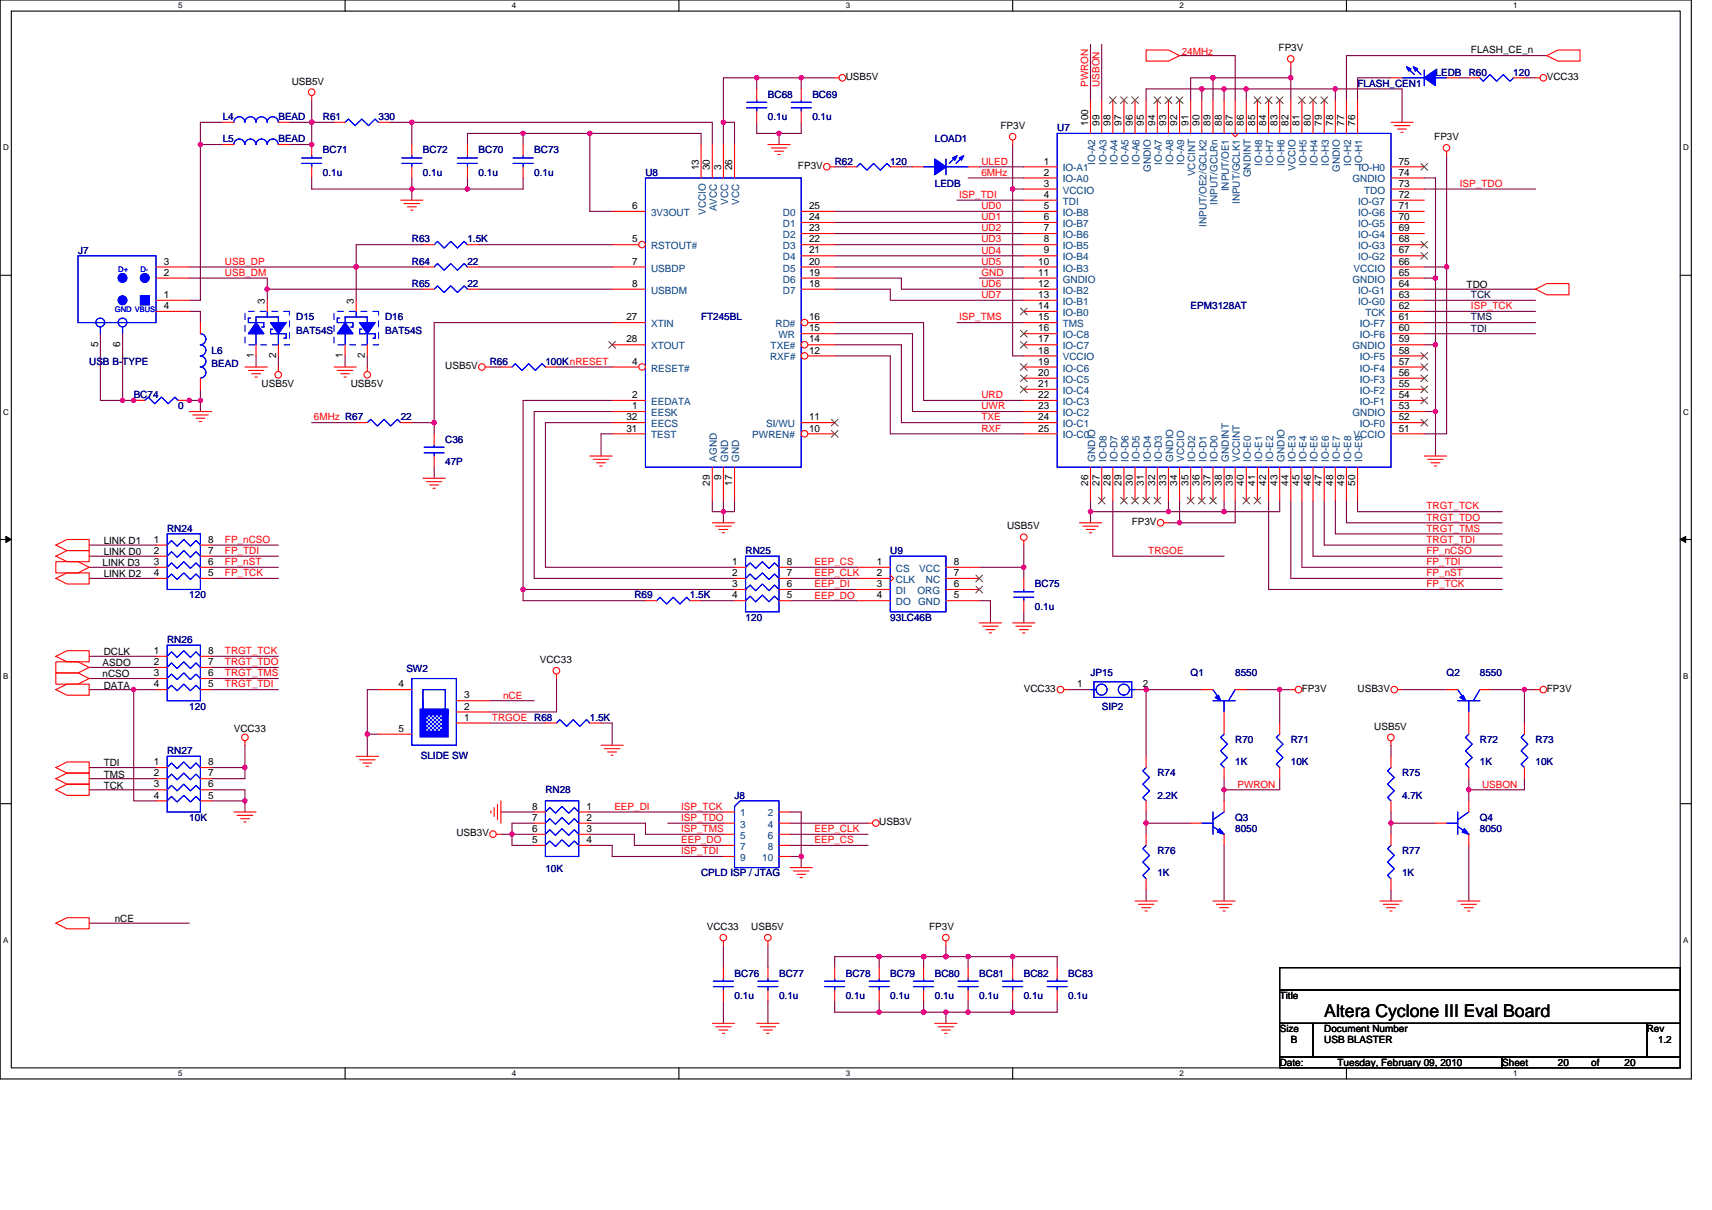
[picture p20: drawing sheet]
<svg xmlns="http://www.w3.org/2000/svg" width="297mm" height="210mm" viewBox="0 0 297 210" stroke-linecap="round" stroke-linejoin="round" font-family="sans-serif">
<defs><g id="words">
<text font-size="3.1" x="229.8" y="176.5">Altera Cyclone III Eval Board</text>
<g font-size="1.7" fill="#f00">
<text x="205" y="9.5">24MHz</text>
<text x="188.8" y="15" transform="rotate(-90 188.8 15)">PWRON</text>
<text x="190.8" y="15" transform="rotate(-90 190.8 15)">USBON</text>
<text x="170.3" y="28.6">ULED</text>
<text x="166.4" y="34.4">ISP_TDI</text>
<text x="170.3" y="30.5">6MHz</text>
<text x="253.3" y="32.4">ISP_TDO</text>
<text x="170.3" y="36.3">UD0</text>
<text x="170.3" y="38.2">UD1</text>
<text x="170.3" y="40.2">UD2</text>
<text x="39" y="47.9">USB_DM</text>
<text x="39" y="46">USB_DP</text>
<text x="170.3" y="47.9">GND</text>
<text x="170.3" y="42.1">UD3</text>
<text x="170.3" y="44">UD4</text>
<text x="170.3" y="46">UD5</text>
<text x="170.3" y="49.8">UD6</text>
<text x="170.3" y="51.7">UD7</text>
<text x="255.2" y="53.7">ISP_TCK</text>
<text x="166.4" y="55.6">ISP_TMS</text>
<text x="170.3" y="69.1">URD</text>
<text x="170.3" y="71">UWR</text>
<text x="54.5" y="73">6MHz R67</text>
<text x="170.3" y="73">TXE</text>
<text x="170.3" y="74.9">RXF</text>
<text x="247.5" y="88.4">TRGT_TCK</text>
<text x="39" y="94.2">FP_nCSO</text>
<text x="247.5" y="90.3">TRGT_TDO</text>
<text x="247.5" y="92.3">TRGT_TMS</text>
<text x="247.5" y="94.2">TRGT_TDI</text>
<text x="39" y="96.1">FP_TDI</text>
<text x="39" y="98.1">FP_nST</text>
<text x="39" y="100">FP_TCK</text>
<text x="141.3" y="100">EEP_CLK</text>
<text x="141.3" y="101.9">EEP_DI</text>
<text x="141.3" y="98.1">EEP_CS</text>
<text x="199.2" y="96.1">TRGOE</text>
<text x="247.5" y="98.1">FP_TDI</text>
<text x="247.5" y="101.9">FP_TCK</text>
<text x="247.5" y="96.1">FP_nCSO</text>
<text x="247.5" y="100">FP_nST</text>
<text x="141.3" y="103.9">EEP_DO</text>
<text x="39" y="113.5">TRGT_TCK</text>
<text x="39" y="115.4">TRGT_TDO</text>
<text x="39" y="117.4">TRGT_TMS</text>
<text x="39" y="119.3">TRGT_TDI</text>
<text x="85.4" y="125.1">TRGOE R68</text>
<text x="87.3" y="121.2">nCE</text>
<text x="214.7" y="136.7">PWRON</text>
<text x="257.2" y="136.7">USBON</text>
<text x="106.6" y="140.5">EEP_DI</text>
<text x="118.2" y="140.5">ISP_TCK</text>
<text x="118.2" y="142.5">ISP_TDO</text>
<text x="118.2" y="144.4">ISP_TMS</text>
<text x="118.2" y="146.3">EEP_DO</text>
<text x="118.2" y="148.3">ISP_TDI</text>
<text x="141.3" y="144.4">EEP_CLK</text>
<text x="141.3" y="146.3">EEP_CS</text>
</g>
<g font-size="1.7">
<text x="221.8" y="8.9">FP3V</text>
<text x="255.2" y="9.3">FLASH_CE_n</text>
<text x="50.6" y="14.7">USB5V</text>
<text x="146.7" y="13.9">USB5V</text>
<text x="268.4" y="13.9">VCC33</text>
<text x="173.6" y="22.4">FP3V</text>
<text x="188.8" y="21.8" transform="rotate(-90 188.8 21.8)">100</text>
<text x="190.8" y="21.8" transform="rotate(-90 190.8 21.8)">99</text>
<text x="192.7" y="21.8" transform="rotate(-90 192.7 21.8)">98</text>
<text x="194.6" y="21.8" transform="rotate(-90 194.6 21.8)">97</text>
<text x="196.5" y="21.8" transform="rotate(-90 196.5 21.8)">96</text>
<text x="198.5" y="21.8" transform="rotate(-90 198.5 21.8)">95</text>
<text x="200.4" y="21.8" transform="rotate(-90 200.4 21.8)">94</text>
<text x="202.3" y="21.8" transform="rotate(-90 202.3 21.8)">93</text>
<text x="204.3" y="21.8" transform="rotate(-90 204.3 21.8)">92</text>
<text x="206.2" y="21.8" transform="rotate(-90 206.2 21.8)">91</text>
<text x="208.1" y="21.8" transform="rotate(-90 208.1 21.8)">90</text>
<text x="210.1" y="21.8" transform="rotate(-90 210.1 21.8)">89</text>
<text x="212" y="21.8" transform="rotate(-90 212 21.8)">88</text>
<text x="213.9" y="21.8" transform="rotate(-90 213.9 21.8)">87</text>
<text x="215.8" y="21.8" transform="rotate(-90 215.8 21.8)">86</text>
<text x="217.8" y="21.8" transform="rotate(-90 217.8 21.8)">85</text>
<text x="219.7" y="21.8" transform="rotate(-90 219.7 21.8)">84</text>
<text x="221.6" y="21.8" transform="rotate(-90 221.6 21.8)">83</text>
<text x="223.6" y="21.8" transform="rotate(-90 223.6 21.8)">82</text>
<text x="225.5" y="21.8" transform="rotate(-90 225.5 21.8)">81</text>
<text x="227.4" y="21.8" transform="rotate(-90 227.4 21.8)">80</text>
<text x="229.4" y="21.8" transform="rotate(-90 229.4 21.8)">79</text>
<text x="231.3" y="21.8" transform="rotate(-90 231.3 21.8)">78</text>
<text x="233.2" y="21.8" transform="rotate(-90 233.2 21.8)">77</text>
<text x="235.1" y="21.8" transform="rotate(-90 235.1 21.8)">76</text>
<text x="121.2" y="29.5" transform="rotate(-90 121.2 29.5)">13</text>
<text x="123.2" y="29.5" transform="rotate(-90 123.2 29.5)">30</text>
<text x="125.1" y="29.5" transform="rotate(-90 125.1 29.5)">3</text>
<text x="127" y="29.5" transform="rotate(-90 127 29.5)">26</text>
<text x="138.4" y="29.3">FP3V</text>
<text x="181.1" y="28.6">1</text>
<text x="242.7" y="28.6">75</text>
<text x="248.9" y="24.3">FP3V</text>
<text x="181.1" y="32.4">3</text>
<text x="181.1" y="30.5">2</text>
<text x="181.1" y="34.3">4</text>
<text x="242.7" y="32.4">73</text>
<text x="242.7" y="34.3">72</text>
<text x="242.7" y="30.5">74</text>
<text x="109.7" y="36.3">6</text>
<text x="140.4" y="40.1">23</text>
<text x="140.4" y="38.2">24</text>
<text x="140.4" y="36.3">25</text>
<text x="181.1" y="40.1">7</text>
<text x="181.1" y="38.2">6</text>
<text x="181.1" y="36.3">5</text>
<text x="242.7" y="38.2">70</text>
<text x="242.7" y="36.3">71</text>
<text x="242.7" y="40.1">69</text>
<text x="28.4" y="45.9">3</text>
<text x="28.4" y="47.9">2</text>
<text x="109.7" y="45.9">7</text>
<text x="109.7" y="42.1">5</text>
<text x="140.4" y="44">21</text>
<text x="140.4" y="42.1">22</text>
<text x="140.4" y="47.9">19</text>
<text x="140.4" y="45.9">20</text>
<text x="180.1" y="47.9">11</text>
<text x="180.1" y="45.9">10</text>
<text x="181.1" y="44">9</text>
<text x="181.1" y="42.1">8</text>
<text x="242.7" y="45.9">66</text>
<text x="242.7" y="44">67</text>
<text x="242.7" y="42.1">68</text>
<text x="242.7" y="47.9">65</text>
<text x="28.4" y="53.6">4</text>
<text x="28.4" y="51.7">1</text>
<text x="46" y="52.7" transform="rotate(-90 46 52.7)">3</text>
<text x="61.4" y="52.7" transform="rotate(-90 61.4 52.7)">3</text>
<text x="109.7" y="49.8">8</text>
<text x="140.4" y="49.8">18</text>
<text x="180.1" y="53.6">14</text>
<text x="180.1" y="51.7">13</text>
<text x="180.1" y="49.8">12</text>
<text x="242.7" y="53.6">62</text>
<text x="242.7" y="51.7">63</text>
<text x="242.7" y="49.8">64</text>
<text x="254.5" y="50">TDO</text>
<text x="108.7" y="55.6">27</text>
<text x="108.7" y="59.4">28</text>
<text x="140.4" y="59.4">14</text>
<text x="140.4" y="57.5">15</text>
<text x="140.4" y="55.6">16</text>
<text x="180.1" y="55.6">15</text>
<text x="180.1" y="59.4">17</text>
<text x="180.1" y="57.5">16</text>
<text x="242.7" y="57.5">60</text>
<text x="242.7" y="55.6">61</text>
<text x="242.7" y="59.4">59</text>
<text x="17" y="60.2" transform="rotate(-90 17 60.2)">5</text>
<text x="20.9" y="60.2" transform="rotate(-90 20.9 60.2)">6</text>
<text x="44" y="62.1" transform="rotate(-90 44 62.1)">1</text>
<text x="47.9" y="62.1" transform="rotate(-90 47.9 62.1)">2</text>
<text x="59.5" y="62.1" transform="rotate(-90 59.5 62.1)">1</text>
<text x="63.3" y="62.1" transform="rotate(-90 63.3 62.1)">2</text>
<text x="77.3" y="64.1">USB5V</text>
<text x="109.7" y="63.3">4</text>
<text x="140.4" y="61.4">12</text>
<text x="180.1" y="65.2">20</text>
<text x="180.1" y="63.3">19</text>
<text x="180.1" y="61.4">18</text>
<text x="242.7" y="65.2">56</text>
<text x="242.7" y="63.3">57</text>
<text x="242.7" y="61.4">58</text>
<text x="45.4" y="67.2">USB5V</text>
<text x="60.9" y="67.2">USB5V</text>
<text x="109.7" y="69.1">2</text>
<text x="109.7" y="71">1</text>
<text x="180.1" y="71">23</text>
<text x="180.1" y="69.1">22</text>
<text x="180.1" y="67.2">21</text>
<text x="242.7" y="67.2">55</text>
<text x="242.7" y="69.1">54</text>
<text x="242.7" y="71">53</text>
<text x="108.7" y="74.9">31</text>
<text x="108.7" y="72.9">32</text>
<text x="140.4" y="72.9">11</text>
<text x="140.4" y="74.9">10</text>
<text x="180.1" y="74.9">25</text>
<text x="180.1" y="72.9">24</text>
<text x="242.7" y="72.9">52</text>
<text x="242.7" y="74.9">51</text>
<text x="125.1" y="83.4" transform="rotate(-90 125.1 83.4)">9</text>
<text x="123.2" y="84.3" transform="rotate(-90 123.2 84.3)">29</text>
<text x="127" y="84.3" transform="rotate(-90 127 84.3)">17</text>
<text x="188.8" y="84.3" transform="rotate(-90 188.8 84.3)">26</text>
<text x="190.8" y="84.3" transform="rotate(-90 190.8 84.3)">27</text>
<text x="192.7" y="84.3" transform="rotate(-90 192.7 84.3)">28</text>
<text x="194.6" y="84.3" transform="rotate(-90 194.6 84.3)">29</text>
<text x="196.5" y="84.3" transform="rotate(-90 196.5 84.3)">30</text>
<text x="198.5" y="84.3" transform="rotate(-90 198.5 84.3)">31</text>
<text x="200.4" y="84.3" transform="rotate(-90 200.4 84.3)">32</text>
<text x="202.3" y="84.3" transform="rotate(-90 202.3 84.3)">33</text>
<text x="204.3" y="84.3" transform="rotate(-90 204.3 84.3)">34</text>
<text x="206.2" y="84.3" transform="rotate(-90 206.2 84.3)">35</text>
<text x="208.1" y="84.3" transform="rotate(-90 208.1 84.3)">36</text>
<text x="210.1" y="84.3" transform="rotate(-90 210.1 84.3)">37</text>
<text x="212" y="84.3" transform="rotate(-90 212 84.3)">38</text>
<text x="213.9" y="84.3" transform="rotate(-90 213.9 84.3)">39</text>
<text x="215.8" y="84.3" transform="rotate(-90 215.8 84.3)">40</text>
<text x="217.8" y="84.3" transform="rotate(-90 217.8 84.3)">41</text>
<text x="219.7" y="84.3" transform="rotate(-90 219.7 84.3)">42</text>
<text x="221.6" y="84.3" transform="rotate(-90 221.6 84.3)">43</text>
<text x="223.6" y="84.3" transform="rotate(-90 223.6 84.3)">44</text>
<text x="225.5" y="84.3" transform="rotate(-90 225.5 84.3)">45</text>
<text x="227.4" y="84.3" transform="rotate(-90 227.4 84.3)">46</text>
<text x="229.4" y="84.3" transform="rotate(-90 229.4 84.3)">47</text>
<text x="231.3" y="84.3" transform="rotate(-90 231.3 84.3)">48</text>
<text x="233.2" y="84.3" transform="rotate(-90 233.2 84.3)">49</text>
<text x="235.1" y="84.3" transform="rotate(-90 235.1 84.3)">50</text>
<text x="18" y="94.4">LINK D1</text>
<text x="26.7" y="94.2">1</text>
<text x="36.1" y="94.2">8</text>
<text x="174.7" y="91.9">USB5V</text>
<text x="196.4" y="91.1">FP3V</text>
<text x="17.8" y="98.3">LINK D3</text>
<text x="18" y="96.3">LINK D0</text>
<text x="18" y="100.2">LINK D2</text>
<text x="26.7" y="96.1">2</text>
<text x="26.7" y="98">3</text>
<text x="26.7" y="100">4</text>
<text x="36.1" y="100">5</text>
<text x="36.1" y="98">6</text>
<text x="36.1" y="96.1">7</text>
<text x="127" y="98">1</text>
<text x="127" y="100">2</text>
<text x="127" y="101.9">3</text>
<text x="136.5" y="101.9">6</text>
<text x="136.5" y="100">7</text>
<text x="136.5" y="98">8</text>
<text x="152.1" y="98">1</text>
<text x="152.1" y="100">2</text>
<text x="152.1" y="101.9">3</text>
<text x="165.5" y="101.9">6</text>
<text x="165.5" y="100">7</text>
<text x="165.5" y="98">8</text>
<text x="127" y="103.8">4</text>
<text x="136.5" y="103.8">5</text>
<text x="152.1" y="103.8">4</text>
<text x="165.5" y="103.8">5</text>
<text x="18" y="113.7">DCLK</text>
<text x="26.7" y="113.5">1</text>
<text x="36.1" y="113.5">8</text>
<text x="17.8" y="117.6">nCSO</text>
<text x="17.8" y="115.6">ASDO</text>
<text x="18" y="119.5">DATA</text>
<text x="26.7" y="115.4">2</text>
<text x="26.7" y="117.3">3</text>
<text x="26.7" y="119.3">4</text>
<text x="36.1" y="119.3">5</text>
<text x="36.1" y="117.3">6</text>
<text x="36.1" y="115.4">7</text>
<text x="69.1" y="119.3">4</text>
<text x="93.7" y="115">VCC33</text>
<text x="186.9" y="119.3">1</text>
<text x="198.3" y="119.3">2</text>
<text x="80.5" y="121.2">3</text>
<text x="80.5" y="123.1">2</text>
<text x="80.5" y="125.1">1</text>
<text x="177.6" y="120.1">VCC33</text>
<text x="225.9" y="120.1">FP3V</text>
<text x="235.5" y="120.1">USB3V</text>
<text x="268.4" y="120.1">FP3V</text>
<text x="40.6" y="127">VCC33</text>
<text x="69.1" y="127">5</text>
<text x="238.4" y="126.6">USB5V</text>
<text x="18" y="133">TDI</text>
<text x="18" y="134.9">TMS</text>
<text x="18" y="136.9">TCK</text>
<text x="26.7" y="132.8">1</text>
<text x="26.7" y="134.7">2</text>
<text x="26.7" y="136.7">3</text>
<text x="36.1" y="136.7">6</text>
<text x="36.1" y="134.7">7</text>
<text x="36.1" y="132.8">8</text>
<text x="26.7" y="138.6">4</text>
<text x="36.1" y="138.6">5</text>
<text x="92.3" y="142.5">7</text>
<text x="92.3" y="140.5">8</text>
<text x="101.8" y="140.5">1</text>
<text x="101.8" y="142.5">2</text>
<text x="152.5" y="143.2">USB3V</text>
<text x="79.2" y="145.2">USB3V</text>
<text x="92.3" y="146.3">5</text>
<text x="92.3" y="144.4">6</text>
<text x="101.8" y="144.4">3</text>
<text x="101.8" y="146.3">4</text>
<text x="19.9" y="160">nCE</text>
<text x="122.6" y="161.4">VCC33</text>
<text x="130.3" y="161.4">USB5V</text>
<text x="161.2" y="161.4">FP3V</text>
<text x="222" y="173.4">Title</text>
<text x="222" y="179.1">Size</text>
<text x="229.8" y="179.1">Document Number</text>
<text x="285.7" y="179.1">Rev</text>
<text x="222" y="184.9">Date:</text>
<text x="224" y="181.1">B</text>
<text x="229.8" y="181.1">USB BLASTER</text>
<text x="232.1" y="184.9">Tuesday, February 09, 2010</text>
<text x="260.6" y="184.9">Sheet</text>
<text x="270.3" y="184.9">20</text>
<text x="276.1" y="184.9">of</text>
<text x="281.9" y="184.9">20</text>
<text x="287.7" y="181.1">1.2</text>
</g>
<g font-size="1.7" fill="#000080">
<text x="133.2" y="17">BC68</text>
<text x="140.9" y="17">BC69</text>
<text x="235.5" y="15">FLASH_CEN1</text>
<text x="249.1" y="13.1">LEDB</text>
<text x="254.8" y="13.1">R60</text>
<text x="262.6" y="13.1">120</text>
<text x="38.6" y="20.8">L4</text>
<text x="48.3" y="20.8">BEAD</text>
<text x="56" y="20.8">R61</text>
<text x="65.7" y="20.8">330</text>
<text x="133.2" y="20.8">0.1u</text>
<text x="140.9" y="20.8">0.1u</text>
<text x="183.4" y="22.8">U7</text>
<text x="38.6" y="24.7">L5</text>
<text x="48.3" y="24.7">BEAD</text>
<text x="56" y="26.6">BC71</text>
<text x="73.4" y="26.6">BC72</text>
<text x="83" y="26.6">BC70</text>
<text x="92.7" y="26.6">BC73</text>
<text x="144.8" y="28.6">R62</text>
<text x="154.5" y="28.6">120</text>
<text x="162.2" y="24.7">LOAD1</text>
<text x="56" y="30.5">0.1u</text>
<text x="73.4" y="30.5">0.1u</text>
<text x="83" y="30.5">0.1u</text>
<text x="92.7" y="30.5">0.1u</text>
<text x="112" y="30.5">U8</text>
<text x="162.2" y="32.4">LEDB</text>
<text x="13.5" y="44">J7</text>
<text x="71.5" y="45.9">R64</text>
<text x="71.5" y="42.1">R63</text>
<text x="81.1" y="45.9">22</text>
<text x="81.1" y="42.1">1.5K</text>
<text x="71.5" y="49.8">R65</text>
<text x="81.1" y="49.8">22</text>
<text x="206.6" y="53.7">EPM3128AT</text>
<text x="51.4" y="55.6">D15</text>
<text x="51.4" y="57.9">BAT54S</text>
<text x="66.8" y="55.6">D16</text>
<text x="66.8" y="57.9">BAT54S</text>
<text x="121.6" y="55.6">FT245BL</text>
<text x="15.5" y="63.3">USB B-TYPE</text>
<text x="36.7" y="61.4">L6</text>
<text x="36.7" y="63.7">BEAD</text>
<text x="85" y="63.3">R66</text>
<text x="94.6" y="63.3">100KnRESET</text>
<text x="23.2" y="69.1">BC74</text>
<text x="30.9" y="71">0</text>
<text x="69.5" y="73">22</text>
<text x="77.3" y="76.8">C36</text>
<text x="77.3" y="80.7">47P</text>
<text x="29" y="92.3">RN24</text>
<text x="129.4" y="96.1">RN25</text>
<text x="154.5" y="96.1">U9</text>
<text x="179.6" y="101.9">BC75</text>
<text x="32.8" y="103.8">120</text>
<text x="110.1" y="103.8">R69</text>
<text x="119.7" y="103.8">1.5K</text>
<text x="129.4" y="107.7">120</text>
<text x="154.5" y="107.7">93LC46B</text>
<text x="179.6" y="105.8">0.1u</text>
<text x="29" y="111.6">RN26</text>
<text x="70.5" y="116.6">SW2</text>
<text x="189.2" y="117.4">JP15</text>
<text x="206.6" y="117.4">Q1</text>
<text x="214.3" y="117.4">8550</text>
<text x="251" y="117.4">Q2</text>
<text x="256.8" y="117.4">8550</text>
<text x="32.8" y="123.1">120</text>
<text x="102.3" y="125.1">1.5K</text>
<text x="191.2" y="123.1">SIP2</text>
<text x="29" y="130.9">RN27</text>
<text x="73" y="131.7">SLIDE SW</text>
<text x="214.3" y="128.9">R70</text>
<text x="224" y="128.9">R71</text>
<text x="256.8" y="128.9">R72</text>
<text x="266.4" y="128.9">R73</text>
<text x="94.6" y="137.6">RN28</text>
<text x="200.8" y="134.7">R74</text>
<text x="214.3" y="132.8">1K</text>
<text x="224" y="132.8">10K</text>
<text x="243.3" y="134.7">R75</text>
<text x="256.8" y="132.8">1K</text>
<text x="266.4" y="132.8">10K</text>
<text x="32.8" y="142.5">10K</text>
<text x="127.4" y="138.6">J8</text>
<text x="200.8" y="138.6">2.2K</text>
<text x="214.3" y="142.5">Q3</text>
<text x="243.3" y="138.6">4.7K</text>
<text x="256.8" y="142.5">Q4</text>
<text x="200.8" y="148.3">R76</text>
<text x="214.3" y="144.4">8050</text>
<text x="243.3" y="148.3">R77</text>
<text x="256.8" y="144.4">8050</text>
<text x="94.6" y="151.3">10K</text>
<text x="121.6" y="152.1">CPLD ISP / JTAG</text>
<text x="200.8" y="152.1">1K</text>
<text x="243.3" y="152.1">1K</text>
<text x="127.4" y="169.5">BC76</text>
<text x="127.4" y="173.4">0.1u</text>
<text x="135.2" y="169.5">BC77</text>
<text x="135.2" y="173.4">0.1u</text>
<text x="146.7" y="169.5">BC78</text>
<text x="146.7" y="173.4">0.1u</text>
<text x="154.5" y="169.5">BC79</text>
<text x="154.5" y="173.4">0.1u</text>
<text x="162.2" y="169.5">BC80</text>
<text x="162.2" y="173.4">0.1u</text>
<text x="169.9" y="169.5">BC81</text>
<text x="169.9" y="173.4">0.1u</text>
<text x="177.6" y="169.5">BC82</text>
<text x="177.6" y="173.4">0.1u</text>
<text x="185.4" y="169.5">BC83</text>
<text x="185.4" y="173.4">0.1u</text>
</g>
<g font-size="1.7" fill="#004080">
<text x="184.4" y="29.7">IO-A1</text>
<text x="190" y="28.6" transform="rotate(-90 190 28.6)">IO-A2</text>
<text x="192" y="28.6" transform="rotate(-90 192 28.6)">IO-A3</text>
<text x="193.9" y="28.6" transform="rotate(-90 193.9 28.6)">IO-A4</text>
<text x="195.8" y="28.6" transform="rotate(-90 195.8 28.6)">IO-A5</text>
<text x="197.7" y="28.6" transform="rotate(-90 197.7 28.6)">IO-A6</text>
<text x="199.7" y="29.8" transform="rotate(-90 199.7 29.8)">GNDIO</text>
<text x="201.6" y="28.6" transform="rotate(-90 201.6 28.6)">IO-A7</text>
<text x="203.5" y="28.6" transform="rotate(-90 203.5 28.6)">IO-A8</text>
<text x="205.5" y="28.6" transform="rotate(-90 205.5 28.6)">IO-A9</text>
<text x="219" y="28.7" transform="rotate(-90 219 28.7)">IO-H8</text>
<text x="220.9" y="28.7" transform="rotate(-90 220.9 28.7)">IO-H7</text>
<text x="222.8" y="28.7" transform="rotate(-90 222.8 28.7)">IO-H6</text>
<text x="224.8" y="29.6" transform="rotate(-90 224.8 29.6)">VCCIO</text>
<text x="226.7" y="28.7" transform="rotate(-90 226.7 28.7)">IO-H5</text>
<text x="228.6" y="28.7" transform="rotate(-90 228.6 28.7)">IO-H4</text>
<text x="230.6" y="28.7" transform="rotate(-90 230.6 28.7)">IO-H3</text>
<text x="232.5" y="29.8" transform="rotate(-90 232.5 29.8)">GNDIO</text>
<text x="234.4" y="28.7" transform="rotate(-90 234.4 28.7)">IO-H2</text>
<text x="235.7" y="29.7">IO-H0</text>
<text x="236.3" y="28.7" transform="rotate(-90 236.3 28.7)">IO-H1</text>
<text x="126.3" y="35.5" transform="rotate(-90 126.3 35.5)">VCC</text>
<text x="128.2" y="35.5" transform="rotate(-90 128.2 35.5)">VCC</text>
<text x="184.4" y="33.6">VCCIO</text>
<text x="184.4" y="31.7">IO-A0</text>
<text x="184.4" y="35.5">TDI</text>
<text x="207.4" y="30.6" transform="rotate(-90 207.4 30.6)">VCCINT</text>
<text x="211.3" y="35.5" transform="rotate(-90 211.3 35.5)">INPUT/GCLRn</text>
<text x="213.2" y="33.2" transform="rotate(-90 213.2 33.2)">INPUT/OE1</text>
<text x="215.1" y="35.4" transform="rotate(-90 215.1 35.4)">INPUT/GCLK1</text>
<text x="217" y="30.8" transform="rotate(-90 217 30.8)">GNDINT</text>
<text x="234.7" y="31.7">GNDIO</text>
<text x="235.6" y="35.5">IO-G7</text>
<text x="236.7" y="33.6">TDO</text>
<text x="113" y="37.5">3V3OUT</text>
<text x="122.4" y="37.3" transform="rotate(-90 122.4 37.3)">VCCIO</text>
<text x="124.4" y="36.6" transform="rotate(-90 124.4 36.6)">AVCC</text>
<text x="135.8" y="41.3">D2</text>
<text x="135.8" y="39.4">D1</text>
<text x="135.8" y="37.5">D0</text>
<text x="184.4" y="41.3">IO-B6</text>
<text x="184.4" y="39.4">IO-B7</text>
<text x="184.4" y="37.5">IO-B8</text>
<text x="209.3" y="39.3" transform="rotate(-90 209.3 39.3)">INPUT/OE2/GCLK2</text>
<text x="235.6" y="39.4">IO-G5</text>
<text x="235.6" y="37.5">IO-G6</text>
<text x="235.6" y="41.3">IO-G4</text>
<text x="113" y="47.1">USBDP</text>
<text x="113" y="43.2">RSTOUT#</text>
<text x="135.8" y="45.2">D4</text>
<text x="135.8" y="43.2">D3</text>
<text x="135.8" y="47.1">D5</text>
<text x="184.4" y="47.1">IO-B3</text>
<text x="184.4" y="45.2">IO-B4</text>
<text x="184.4" y="43.2">IO-B5</text>
<text x="234.9" y="47.1">VCCIO</text>
<text x="235.6" y="45.2">IO-G2</text>
<text x="235.6" y="43.2">IO-G3</text>
<text x="113" y="51">USBDM</text>
<text x="135.8" y="51">D7</text>
<text x="135.8" y="49">D6</text>
<text x="184.4" y="49">GNDIO</text>
<text x="184.4" y="52.9">IO-B1</text>
<text x="184.4" y="51">IO-B2</text>
<text x="234.7" y="49">GNDIO</text>
<text x="235.6" y="52.9">IO-G0</text>
<text x="235.6" y="51">IO-G1</text>
<text x="113" y="56.8">XTIN</text>
<text x="134.6" y="56.8">RD#</text>
<text x="135.1" y="58.7">WR</text>
<text x="184.4" y="56.8">TMS</text>
<text x="184.4" y="54.8">IO-B0</text>
<text x="184.4" y="58.7">IO-C8</text>
<text x="235.9" y="58.7">IO-F6</text>
<text x="235.9" y="56.8">IO-F7</text>
<text x="236.9" y="54.8">TCK</text>
<text x="113" y="60.6">XTOUT</text>
<text x="113" y="64.5">RESET#</text>
<text x="133.6" y="62.5">RXF#</text>
<text x="133.7" y="60.6">TXE#</text>
<text x="184.4" y="64.5">IO-C6</text>
<text x="184.4" y="62.5">VCCIO</text>
<text x="184.4" y="60.6">IO-C7</text>
<text x="234.7" y="60.6">GNDIO</text>
<text x="235.9" y="64.5">IO-F4</text>
<text x="235.9" y="62.5">IO-F5</text>
<text x="113" y="70.3">EEDATA</text>
<text x="184.4" y="70.3">IO-C3</text>
<text x="184.4" y="68.3">IO-C4</text>
<text x="184.4" y="66.4">IO-C5</text>
<text x="235.9" y="68.3">IO-F2</text>
<text x="235.9" y="66.4">IO-F3</text>
<text x="235.9" y="70.3">IO-F1</text>
<text x="113" y="76.1">TEST</text>
<text x="113" y="74.1">EECS</text>
<text x="113" y="72.2">EESK</text>
<text x="130.5" y="76.1">PWREN#</text>
<text x="132.9" y="74.1">SI/WU</text>
<text x="184.4" y="76.1">IO-C0</text>
<text x="184.4" y="74.1">IO-C1</text>
<text x="184.4" y="72.2">IO-C2</text>
<text x="234.7" y="72.2">GNDIO</text>
<text x="234.9" y="76.1">VCCIO</text>
<text x="235.9" y="74.1">IO-F0</text>
<text x="124.4" y="80.1" transform="rotate(-90 124.4 80.1)">AGND</text>
<text x="126.3" y="80.1" transform="rotate(-90 126.3 80.1)">GND</text>
<text x="128.2" y="80.1" transform="rotate(-90 128.2 80.1)">GND</text>
<text x="190" y="80.1" transform="rotate(-90 190 80.1)">GNDIO</text>
<text x="192" y="80.1" transform="rotate(-90 192 80.1)">IO-D8</text>
<text x="193.9" y="80.1" transform="rotate(-90 193.9 80.1)">IO-D7</text>
<text x="195.8" y="80.1" transform="rotate(-90 195.8 80.1)">IO-D6</text>
<text x="197.7" y="80.1" transform="rotate(-90 197.7 80.1)">IO-D5</text>
<text x="199.7" y="80.1" transform="rotate(-90 199.7 80.1)">IO-D4</text>
<text x="201.6" y="80.1" transform="rotate(-90 201.6 80.1)">IO-D3</text>
<text x="203.5" y="80.1" transform="rotate(-90 203.5 80.1)">GNDIO</text>
<text x="205.5" y="80.1" transform="rotate(-90 205.5 80.1)">VCCIO</text>
<text x="207.4" y="80.1" transform="rotate(-90 207.4 80.1)">IO-D2</text>
<text x="209.3" y="80.1" transform="rotate(-90 209.3 80.1)">IO-D1</text>
<text x="211.3" y="80.1" transform="rotate(-90 211.3 80.1)">IO-D0</text>
<text x="213.2" y="80.1" transform="rotate(-90 213.2 80.1)">GNDINT</text>
<text x="215.1" y="80.1" transform="rotate(-90 215.1 80.1)">VCCINT</text>
<text x="217" y="80.1" transform="rotate(-90 217 80.1)">IO-E0</text>
<text x="219" y="80.1" transform="rotate(-90 219 80.1)">IO-E1</text>
<text x="220.9" y="80.1" transform="rotate(-90 220.9 80.1)">IO-E2</text>
<text x="222.8" y="80.1" transform="rotate(-90 222.8 80.1)">GNDIO</text>
<text x="224.8" y="80.1" transform="rotate(-90 224.8 80.1)">IO-E3</text>
<text x="226.7" y="80.1" transform="rotate(-90 226.7 80.1)">IO-E4</text>
<text x="228.6" y="80.1" transform="rotate(-90 228.6 80.1)">IO-E5</text>
<text x="230.6" y="80.1" transform="rotate(-90 230.6 80.1)">IO-E6</text>
<text x="232.5" y="80.1" transform="rotate(-90 232.5 80.1)">IO-E7</text>
<text x="234.4" y="80.1" transform="rotate(-90 234.4 80.1)">IO-E8</text>
<text x="236.3" y="80.1" transform="rotate(-90 236.3 80.1)">IO-E9</text>
<text x="155.4" y="99.2">CS</text>
<text x="155.4" y="101.2">CLK</text>
<text x="159.5" y="99.2">VCC</text>
<text x="160.7" y="101.2">NC</text>
<text x="155.4" y="103.1">DI</text>
<text x="155.4" y="105">DO</text>
<text x="159.2" y="103.1">ORG</text>
<text x="159.3" y="105">GND</text>
<text x="128.4" y="141.7">1</text>
<text x="128.4" y="143.6">3</text>
<text x="133.2" y="141.7">2</text>
<text x="133.2" y="143.6">4</text>
<text x="128.4" y="145.6">5</text>
<text x="128.4" y="147.5">7</text>
<text x="128.4" y="149.4">9</text>
<text x="132.2" y="149.4">10</text>
<text x="133.2" y="145.6">6</text>
<text x="133.2" y="147.5">8</text>
</g>
<g font-size="1.7" fill="#000040">
<text x="255.2" y="51.7">TCK</text>
<text x="255.2" y="55.6">TMS</text>
<text x="255.2" y="57.5">TDI</text>
</g>
<g font-size="1.4">
<text x="30.9" y="1.5">5</text>
<text x="88.8" y="1.5">4</text>
<text x="146.7" y="1.5">3</text>
<text x="204.7" y="1.5">2</text>
<text x="262.6" y="1.5">1</text>
<text x=".5" y="26.1">D</text>
<text x="292" y="26.1">D</text>
<text x=".5" y="71.9">C</text>
<text x="292" y="71.9">C</text>
<text x=".5" y="117.8">B</text>
<text x="292" y="117.8">B</text>
<text x=".5" y="163.6">A</text>
<text x="292" y="163.6">A</text>
<text x="30.9" y="186.8">5</text>
<text x="88.8" y="186.8">4</text>
<text x="146.7" y="186.8">3</text>
<text x="204.7" y="186.8">2</text>
<text x="262.6" y="186.8">1</text>
</g>
<g font-size="1.3" fill="#00f">
<text x="20.5" y="47.1">D+</text>
<text x="24.4" y="47.1">D-</text>
<text x="19.9" y="54.1">GND VBUS</text>
</g>
</g></defs>
<path d="M0 0h293.5v187.2h-293.5zM2 1.9h289.5v183.4h-289.5z" fill="none" stroke="#000" stroke-width=".19"/>
<g fill="#fff">
<path d="M30.9 .2h.8v1.6h-.8z"/>
<path d="M30.9 185.5h.8v1.6h-.8z"/>
</g>
<path d="M59.9 0v1.9M59.9 185.3v1.9" fill="none" stroke="#000" stroke-width=".19"/>
<g fill="#fff">
<path d="M88.8 .2h.8v1.6h-.8z"/>
<path d="M88.8 185.5h.8v1.6h-.8z"/>
</g>
<path d="M117.8 0v1.9M117.8 185.3v1.9" fill="none" stroke="#000" stroke-width=".19"/>
<g fill="#fff">
<path d="M146.7 .2h.8v1.6h-.8z"/>
<path d="M146.7 185.5h.8v1.6h-.8z"/>
</g>
<path d="M175.7 0v1.9M175.7 185.3v1.9" fill="none" stroke="#000" stroke-width=".19"/>
<g fill="#fff">
<path d="M204.7 .2h.7v1.6h-.7z"/>
<path d="M204.7 185.5h.7v1.6h-.7z"/>
</g>
<path d="M233.6 0v1.9M233.6 185.3v1.9" fill="none" stroke="#000" stroke-width=".19"/>
<g fill="#fff">
<path d="M262.6 .2h.7v1.6h-.7z"/>
<path d="M262.6 185.5h.7v1.6h-.7z"/>
<path d="M.5 24.8h1v1.6h-1z"/>
<path d="M292 24.8h1v1.6h-1z"/>
<path d="M.5 70.7h1v1.5h-1z"/>
<path d="M292 70.7h1v1.5h-1z"/>
</g>
<path d="M0 47.8h2M291.5 47.8h2" fill="none" stroke="#000" stroke-width=".19"/>
<g fill="#fff">
<path d="M.5 116.5h.9v1.6h-.9z"/>
<path d="M292 116.5h.9v1.6h-.9z"/>
</g>
<path d="M0 93.6h2M291.5 93.6h2" fill="none" stroke="#000" stroke-width=".19"/>
<path d="M1 93.1l1 .5-1 .5zM291.5 93.6l1-.5v1z" fill="#000" stroke="#000" stroke-width=".17"/>
<g fill="#fff">
<path d="M.5 162.4h.9v1.5h-.9z"/>
<path d="M292 162.4h.9v1.5h-.9z"/>
</g>
<path d="M0 139.5h2M291.5 139.5h2M222 167.9h69.5v3.9h-69.5zM222 171.8h69.5v5.8h-69.5zM222 177.6h5.8v5.8h-5.8zM227.8 177.6h57.9v5.8h-57.9zM285.7 177.6h5.8v5.8h-5.8zM222 183.4h38.6v1.9h-38.6zM260.6 183.4h30.9v1.9h-30.9z" fill="none" stroke="#000" stroke-width=".19"/>
<g fill="none" stroke="#800040" stroke-width=".19">
<path d="M54.1 17.4v3.8M131.3 15.4v-1.9h-5.8v7.7M131.3 13.5h7.7M139 13.5h5.8M139 13.5v1.9M189.2 7.7v9.7M191.2 7.7v9.7M204.7 9.7h9.6v7.7M208.5 15.4h3.9M208.5 15.4h-9.6v2M208.5 15.4v2M210.5 13.5h13.5"/>
<path d="M210.5 13.5v3.9M210.5 13.5h-3.9v3.9M212.4 15.4h3.8M212.4 15.4v2M216.2 15.4h15.5M216.2 15.4v2M224 13.5v3.9M224 11.6v1.9M231.7 15.4v2M231.7 15.4h11.6v5.8M241.3 13.5h-5.8v3.9M252.9 13.5h1.9"/>
<path d="M264.5 13.5h1.9M268.4 9.7h-34.8v7.7M34.8 25.1v27h-2M34.8 25.1h3.8M38.6 21.2h-3.8v3.9M50.2 21.2h3.9M54.1 21.2v3.9h-3.9M54.1 21.2h3.9M54.1 30.9v1.9h17.4M67.6 21.2h3.9M71.5 32.8h9.6M71.5 21.2h52.1v3.9"/>
<path d="M71.5 32.8v1.9M71.5 21.2v3.9M71.5 30.9v1.9M81.1 30.9v1.9M90.8 23.2h-9.7v1.9M90.8 30.9v1.9h-9.7M90.8 23.2v1.9M90.8 23.2h11.5M102.3 23.2v13.5h3.9M102.3 23.2h19.3v1.9M125.5 21.2h1.9v3.9M125.5 21.2v3.9"/>
<path d="M131.3 21.2v2h3.9M135.2 23.2v1.9M139 21.2v2h-3.8M144.8 38.6h32.8M144.8 36.7h32.8M144.8 29h1.9M156.4 29h1.9M166 34.7h11.6M168 30.9h9.6M169.9 29h7.7M175.7 32.8v29h1.9M175.7 25.1v7.7"/>
<path d="M175.7 32.8h1.9M247.1 30.9h2v17.4M247.1 32.8h19.3M251 27v19.3M17.4 57.9v11.6h3.9M21.3 57.9v11.6M32.8 48.3h13.6v1.9M32.8 46.3h29M32.8 54h2v2M46.4 50.2v1.9M46.4 50.2h27M61.8 46.3v5.8"/>
<path d="M61.8 46.3h11.6M73.4 42.5h-11.6v3.8M83 50.2h23.2M83 42.5h23.2M83 46.3h23.2M106.2 56h-30.9v17.3M144.8 42.5h32.8M144.8 44.4h32.8M144.8 46.3h32.8M144.8 48.3h11.6v1.9h21.2M144.8 50.2h9.7v1.9h23.1M144.8 56h15.4v13.5h17.4"/>
<path d="M144.8 57.9h13.5v13.5h19.3M144.8 40.5h32.8M144.8 59.8h11.6v13.5h21.2M166 56h11.6M169.9 48.3h7.7M247.1 56h19.3M247.1 57.9h19.3M247.1 59.8h2M247.1 48.3h2M247.1 54h19.3M247.1 46.3h3.9M247.1 50.2h19.3"/>
<path d="M247.1 52.1h19.3M249.1 48.3v11.5M249.1 59.8v11.6M251 46.3v29h-3.9M21.3 69.5h3.8M30.9 69.5h3.9M34.8 69.5v1.9M34.8 67.6v1.9M44.4 61.8v1.9M48.3 61.8v1.9M54.1 73.3h7.7M59.9 61.8v1.9"/>
<path d="M63.7 61.8v1.9M71.5 73.3h3.8M75.3 73.3v2M85 63.7h1.9M96.6 63.7h9.6M106.2 73.3h-11.6v25.1h32.8M106.2 69.5h-15.4v32.8h36.6M106.2 71.4h-13.5v29h34.7M106.2 75.3h-1.9v3.8M144.8 61.8h9.7v13.5h23.1M247.1 71.4h2M249.1 71.4v7.7"/>
<path d="M15.5 94.6h11.6M15.5 96.5h11.6M15.5 98.4h11.6M36.7 94.6h11.6M36.7 96.5h11.6M36.7 98.4h11.6M75.3 81.1v1.9M123.6 86.9v1.9h1.9M125.5 88.8v1.9M125.5 86.9v1.9M127.4 86.9v1.9h-1.9M137.1 98.4h11.6"/>
<path d="M169.9 98.4h7.7M177.6 94.6v3.8M177.6 98.4v2M189.2 86.9v1.9M189.2 88.8v1.9M189.2 88.8h13.5M193.1 86.9v9.6h19.3M202.7 86.9v1.9M202.7 88.8h9.7M202.7 90.7h2M204.7 86.9v3.8M212.4 86.9v1.9"/>
<path d="M214.3 86.9v3.8h-9.6M220.1 86.9v15.4h40.5M222 86.9v1.9h-9.6M224 86.9v13.5h36.6M225.9 86.9v11.5h34.7M227.8 86.9v9.6h32.8M229.8 86.9v7.7h30.8M231.7 86.9v5.7h28.9M233.6 86.9v3.8h27M235.5 86.9v1.9h25.1M15.5 119.7h7.7M15.5 100.4h11.6"/>
<path d="M15.5 113.9h11.6M15.5 115.8h11.6M15.5 117.8h11.6M23.2 119.7v19.3h3.9M23.2 119.7h3.9M36.7 100.4h11.6M36.7 115.8h11.6M36.7 117.8h11.6M36.7 119.7h11.6M36.7 113.9h11.6M65.7 119.7h-2v7.7h2M90.8 102.3v1.9h21.2"/>
<path d="M96.6 117.8v5.7h-11.6M121.6 104.2h5.8M137.1 102.3h11.6M137.1 104.2h11.6M137.1 100.4h11.6M169.9 104.2h1.9v3.9M177.6 106.2v1.9M185.4 119.7h3.8M196.9 119.7h2M198.9 119.7v11.6M198.9 119.7h9.6M216.2 119.7h5.8"/>
<path d="M222 119.7v5.8M222 119.7h2M243.3 119.7h7.7M258.7 119.7h5.8M264.5 119.7v5.8M264.5 119.7h1.9M15.5 133.2h11.6M15.5 135.1h11.6M15.5 137.1h11.6M36.7 133.2h5.8M36.7 137.1h5.8v1.9M36.7 139h5.8"/>
<path d="M42.5 129.3v5.8h-5.8M42.5 139v1.9M63.7 127.4v3.9M85 121.6h7.7M85 125.5h9.6M104.3 125.5h1.9v3.8M212.4 135.1v2M212.4 137.1v1.9M222 135.1v2h-9.6M241.3 129.3v2M254.8 137.1v1.9M254.8 135.1v2"/>
<path d="M264.5 135.1v2h-9.7M86.9 144.8h1.9M86.9 140.9h5.8M88.8 144.8h3.9M88.8 144.8v1.9h3.9M92.7 142.9h-3.9v1.9M102.3 144.8h7.8v1.9h15.4M102.3 142.9h9.7v1.9h13.5M102.3 140.9h23.2M102.3 146.7h3.9v1.9h19.3M115.9 142.9h9.6M137.1 144.8h13.5"/>
<path d="M137.1 146.7h13.5M137.1 140.9h1.9v7.7M137.1 148.6h1.9M137.1 142.9h13.5M139 148.6v2M198.9 142.9v1.9M198.9 140.9v2M198.9 154.4v2M198.9 142.9h7.7M212.4 146.7v9.7M241.3 142.9v1.9M241.3 154.4v2"/>
<path d="M241.3 140.9v2M241.3 142.9h7.8M254.8 146.7v9.7M15.5 160.2h17.3M125.5 164.1v3.8M125.5 173.7v3.9M133.2 164.1v3.8M133.2 173.7v3.9M144.8 173.7v2h7.7M152.5 166v1.9M152.5 166h-7.7v1.9M152.5 173.7v2"/>
<path d="M152.5 166h7.7M152.5 175.7h7.7M160.2 173.7v2M160.2 166h3.9M160.2 175.7h3.9M160.2 166v1.9M164.1 164.1v1.9M164.1 175.7v1.9M164.1 175.7h3.9M164.1 166h3.9M168 166h7.7M168 175.7h7.7"/>
<path d="M168 166v1.9M168 173.7v2M175.7 166h7.7v1.9M175.7 173.7v2M175.7 166v1.9M183.4 173.7v2h-7.7"/>
</g>
<g fill="#f0f" stroke="#f0f" stroke-width=".19">
<circle cx="135.2" cy="23.1" r=".38"/>
<circle cx="177.6" cy="98.4" r=".38"/>
<circle cx="54.1" cy="21.2" r=".38"/>
<circle cx="34.8" cy="25.1" r=".38"/>
<circle cx="125.5" cy="21.2" r=".38"/>
<circle cx="139" cy="13.5" r=".38"/>
<circle cx="102.3" cy="23.1" r=".38"/>
<circle cx="90.7" cy="23.1" r=".38"/>
<circle cx="61.8" cy="46.3" r=".38"/>
<circle cx="125.5" cy="88.8" r=".38"/>
<circle cx="88.8" cy="144.8" r=".38"/>
<circle cx="46.4" cy="50.2" r=".38"/>
<circle cx="208.5" cy="15.4" r=".38"/>
<circle cx="212.4" cy="15.4" r=".38"/>
<circle cx="204.6" cy="90.7" r=".38"/>
<circle cx="210.4" cy="13.5" r=".38"/>
<circle cx="198.9" cy="119.7" r=".38"/>
<circle cx="212.4" cy="137" r=".38"/>
<circle cx="198.9" cy="142.8" r=".38"/>
<circle cx="222" cy="119.7" r=".38"/>
<circle cx="241.3" cy="142.8" r=".38"/>
<circle cx="254.8" cy="137" r=".38"/>
<circle cx="264.5" cy="119.7" r=".38"/>
<circle cx="175.7" cy="166" r=".38"/>
<circle cx="168" cy="166" r=".38"/>
<circle cx="160.3" cy="166" r=".38"/>
<circle cx="164.1" cy="166" r=".38"/>
<circle cx="75.3" cy="73.3" r=".38"/>
<circle cx="54.1" cy="25.1" r=".38"/>
<circle cx="71.4" cy="21.2" r=".38"/>
<circle cx="212.4" cy="88.8" r=".38"/>
<circle cx="202.7" cy="88.8" r=".38"/>
<circle cx="189.2" cy="88.8" r=".38"/>
<circle cx="231.7" cy="15.4" r=".38"/>
<circle cx="249" cy="71.4" r=".38"/>
<circle cx="223.9" cy="13.5" r=".38"/>
<circle cx="251" cy="46.3" r=".38"/>
<circle cx="131.3" cy="13.5" r=".38"/>
<circle cx="81.1" cy="32.8" r=".38"/>
<circle cx="152.5" cy="166" r=".38"/>
<circle cx="164.1" cy="175.6" r=".38"/>
<circle cx="175.7" cy="175.6" r=".38"/>
<circle cx="168" cy="175.6" r=".38"/>
<circle cx="139" cy="148.6" r=".38"/>
<circle cx="71.4" cy="32.8" r=".38"/>
<circle cx="249" cy="59.8" r=".38"/>
<circle cx="216.2" cy="15.4" r=".38"/>
<circle cx="249" cy="48.2" r=".38"/>
<circle cx="90.7" cy="102.3" r=".38"/>
<circle cx="175.7" cy="32.8" r=".38"/>
<circle cx="160.3" cy="175.6" r=".38"/>
<circle cx="152.5" cy="175.6" r=".38"/>
<circle cx="21.3" cy="69.5" r=".38"/>
<circle cx="23.2" cy="119.7" r=".38"/>
<circle cx="42.5" cy="133.2" r=".38"/>
<circle cx="42.5" cy="139" r=".38"/>
<circle cx="63.7" cy="127.4" r=".38"/>
<circle cx="32.8" cy="69.5" r=".38"/>
<circle cx="34.8" cy="69.5" r=".38"/>
<circle cx="23.2" cy="69.5" r=".38"/>
</g>
<g fill="none" stroke="#f00" stroke-width=".19">
<path d="M54.1 16.6v.8M144.8 13.5h.8M198.9 8.7h3.8l2 1-2 .9h-3.8zM224 10.8v.8M254.8 13.5h2M262.6 13.5h1.9M266.4 13.5h.8M268.4 9.7l1.9-1h3.8v1.9h-3.8zM38.6 21.2h2M48.3 21.2h1.9M54.1 25.1v1.9M54.1 29v1.9"/>
<path d="M58 21.2h1.9M65.7 21.2h1.9M69.5 34.7h3.9M70.1 35.3h2.7M70.7 35.9h1.5M71.3 36.5h.3M123.6 25.1v5.8M133.2 25.1h3.9M133.8 25.7h2.7M134.4 26.2h1.5M135 26.8h.4M144 29h.8"/>
<path d="M175.7 24.3v.8M241.3 21.2h3.9M241.9 21.8h2.7M242.5 22.4h1.5M243.1 23h.4M251 26.2v.8M17.4 57.9h.1M21.3 57.9h.1M27.1 54h5.7M27.1 46.3h5.7M27.1 48.3h5.7M27.1 52.1h5.7"/>
<path d="M44.4 59.8v2M46.4 52.1v1.9M48.3 59.8v2M106.2 46.3h5.8M266.4 50.2l2-1h3.8v2h-3.8zM32.8 71.4h3.9M33.4 72h2.7M34 72.6h1.6M34.6 73.2h.4M42.5 63.7h3.9M43.1 64.3h2.7M43.7 64.9h1.5"/>
<path d="M44.2 65.4h.4M48.3 63.7v.8M58 63.7h3.8M58.5 64.3h2.7M59.1 64.9h1.5M59.7 65.4h.4M63.7 63.7v.8M84.2 63.7h.8M102.3 79.1h3.9M102.9 79.7h2.7M106.2 75.3h5.8M247.1 79.1h3.9"/>
<path d="M247.7 79.7h2.7M9.7 94.6l1.9-1h3.9v1.9h-3.9zM9.7 96.5l1.9-1h3.9v2h-3.9zM9.7 97.5h3.8l2 .9-2 1h-3.8zM73.4 83h3.9M74 83.6h2.7M74.5 84.2h1.6M75.1 84.7h.4M103.5 80.3h1.5M104.1 80.9h.4M123.6 90.7h3.8M124.2 91.3h2.7"/>
<path d="M124.7 91.9h1.6M125.3 92.5h.4M177.6 93.8v.8M187.3 90.7h3.9M187.9 91.3h2.7M188.4 91.9h1.6M189 92.5h.4M201.9 90.7h.8M248.3 80.3h1.5M248.9 80.9h.4M9.7 100.4l1.9-1h3.9v1.9h-3.9zM9.7 113.9l1.9-1h3.9v2h-3.9z"/>
<path d="M9.7 119.7l1.9-1h3.9v1.9h-3.9zM9.7 116.8h3.8l2 1-2 .9h-3.8zM9.7 114.9h3.8l2 .9-2 1h-3.8zM96.6 117v.8M169.9 108.1h3.9M170.5 108.7h2.7M171.1 109.3h1.5M171.6 109.8h.4M175.7 108.1h3.9M176.3 108.7h2.7M176.9 109.3h1.5M177.4 109.8h.4"/>
<path d="M184.6 119.7h.8M189.2 119.7h.1M196.9 119.7h.1M224 119.7h.7M242.5 119.7h.8M266.4 119.7h.8M9.7 133.2l1.9-1h3.9v2h-3.9zM9.7 135.1l1.9-.9h3.9v1.9h-3.9zM9.7 137.1l1.9-1h3.9v1.9h-3.9zM42.5 128.6v.7M61.8 131.3h3.9M62.4 131.8h2.7"/>
<path d="M63 132.4h1.5M63.5 133h.4M86.3 139.6v2.7M86.9 139v3.9M104.3 129.3h3.8M104.9 129.9h2.7M105.4 130.5h1.6M106 131.1h.4M212.4 139v1.9M241.3 128.6v.7M241.3 139v1.9M241.3 131.3v1.9"/>
<path d="M254.8 139v1.9M40.6 140.9h3.8M41.1 141.5h2.8M41.7 142.1h1.6M42.3 142.6h.4M85.2 140.7v.4M85.7 140.1v1.6M86.1 144.8h.8M125.5 140.9h1.9M125.5 142.9h1.9M125.5 144.8h1.9M125.5 146.7h1.9"/>
<path d="M125.5 148.6h1.9M135.2 140.9h1.9M135.2 142.9h1.9M135.2 144.8h1.9M135.2 146.7h1.9M135.2 148.6h1.9M137.1 150.6h3.8M137.7 151.2h2.7M138.3 151.7h1.5M138.8 152.3h.4M150.6 142.9h.8M196.9 156.4h3.9"/>
<path d="M197.5 156.9h2.7M198.1 157.5h1.5M198.7 158.1h.4M206.6 142.9h1.9M210.5 156.4h3.8M211 156.9h2.7M211.6 157.5h1.5M212.2 158.1h.4M212.4 144.8v1.9M239.4 156.4h3.9M240 156.9h2.7M240.6 157.5h1.5"/>
<path d="M241.1 158.1h.4M249.1 142.9h1.9M252.9 156.4h3.9M253.5 156.9h2.7M254.1 157.5h1.5M254.7 158.1h.3M254.8 144.8v1.9M9.7 160.2l1.9-.9h3.9v1.9h-3.9zM123.6 177.6h3.8M124.2 178.2h2.7M124.7 178.8h1.6M125.3 179.3h.4"/>
<path d="M125.5 163.3v.8M131.3 177.6h3.9M131.9 178.2h2.7M132.5 178.8h1.5M133 179.3h.4M133.2 163.3v.8M162.2 177.6h3.8M162.8 178.2h2.7M163.3 178.8h1.6M163.9 179.3h.4M164.1 163.3v.8"/>
<circle cx="54.1" cy="16" r=".57"/>
<circle cx="146.2" cy="13.5" r=".57"/>
<circle cx="223.9" cy="10.2" r=".57"/>
<circle cx="267.8" cy="13.5" r=".57"/>
<circle cx="143.4" cy="28.9" r=".57"/>
<circle cx="175.7" cy="23.7" r=".57"/>
<circle cx="251" cy="25.7" r=".57"/>
<circle cx="48.3" cy="65" r=".57"/>
<circle cx="63.7" cy="65" r=".57"/>
<circle cx="83.6" cy="63.7" r=".57"/>
<circle cx="177.6" cy="93.2" r=".57"/>
<circle cx="201.4" cy="90.7" r=".57"/>
<circle cx="96.5" cy="116.4" r=".57"/>
<circle cx="184" cy="119.7" r=".57"/>
<circle cx="225.3" cy="119.7" r=".57"/>
<circle cx="241.9" cy="119.7" r=".57"/>
<circle cx="267.8" cy="119.7" r=".57"/>
<circle cx="42.5" cy="128" r=".57"/>
<circle cx="241.3" cy="128" r=".57"/>
<circle cx="85.5" cy="144.8" r=".57"/>
<circle cx="152" cy="142.8" r=".57"/>
<circle cx="125.5" cy="162.7" r=".57"/>
<circle cx="133.2" cy="162.7" r=".57"/>
<circle cx="164.1" cy="162.7" r=".57"/>
</g>
<g fill="none" stroke="#00f" stroke-width=".19">
<path d="M256.8 13.5l.6 .6 1.1-1.2 1.2 1.2 1.1-1.2 1.2 1.2 .6-.6M40.6 21.2a.95 .95 0 0 1 .9-.9 .95 .95 0 0 1 1 .9M42.5 21.2a.95 .95 0 0 1 1-.9 .95 .95 0 0 1 .9 .9 .97 .97 0 0 1 1-.9 .97 .97 0 0 1 1 .9 .96 .96 0 0 1 .9-.9 .96 .96 0 0 1 1 .9M52.3 28.4h3.5M52.3 27.4h3.5M54.1 27v.4M54.1 28.4v.6M59.9 21.2l.5-.5 1.2 1.1 1.2-1.1 1.1 1.1 1.2-1.1 .6 .5M112 30.9h27v50.2h-27zM13.5 44.4h13.6v11.6h-13.6zM17.4 56.7v1.2M21.3 56.7v1.2"/>
<path d="M43.5 55.2h-.4v.8h2.7v.7h-.4M44.4 57.9v1.9M44.4 56v-1h3.9v1M46.4 54v1M47.3 57.1h-.4v.8h2.8v.8h-.4M48.3 57.9v1.9M189.2 119.7h1M189.8 118.3h6.6v2.7h-6.6zM196 119.7h.9M127.4 140l1-1h6.8v11.6h-7.8zM241.3 133.2l-.6 .6 1.2 1.1-1.2 1.2 1.2 1.1-1.2 1.2 .6 .6M208.5 142.9h2"/>
<path d="M210.5 143.4l1.9 1.4M210.5 140.9v3.9M212.4 140.9l-1.9 1.4M251 142.9h1.9M252.9 143.4l1.9 1.4M252.9 140.9v3.9M254.8 140.9l-1.9 1.4"/>
<circle cx="17.4" cy="56" r=".76"/>
<circle cx="21.3" cy="56" r=".76"/>
<circle cx="191.1" cy="119.7" r=".95"/>
<circle cx="195" cy="119.7" r=".96"/>
</g>
<g fill="#00f" stroke="#00f" stroke-width=".19">
<path d="M211.6 143.8l.8 1-1.2-.4z" fill-rule="evenodd"/>
<path d="M211.6 143.8l.8 1-1.2-.4z" fill-rule="evenodd"/>
<path d="M24.4 51.4v1.5h1.5v-1.5z" fill-rule="evenodd"/>
<path d="M24.4 51.4v1.5h1.5v-1.5z" fill-rule="evenodd"/>
<path d="M44.4 56l1.4 1.9h-2.7z" fill-rule="evenodd"/>
<path d="M46.9 56h2.8l-1.4 1.9z" fill-rule="evenodd"/>
<path d="M44.4 56l1.4 1.9h-2.7z" fill-rule="evenodd"/>
<path d="M46.9 56h2.8l-1.4 1.9z" fill-rule="evenodd"/>
<path d="M254.1 143.8l.7 1-1.1-.4z" fill-rule="evenodd"/>
<path d="M254.1 143.8l.7 1-1.1-.4z" fill-rule="evenodd"/>
<circle cx="21.3" cy="48.2" r=".76"/>
<circle cx="25.1" cy="48.2" r=".76"/>
<circle cx="21.3" cy="52.1" r=".76"/>
</g>
<path d="M42.5 54h7.7v5.8h-7.7z" fill="none" stroke="#fff" stroke-width=".17" stroke-dasharray="1 1 1 1 1 1 1 1"/>
<path d="M42.5 54h7.7v5.8h-7.7z" fill="none" stroke="#00f" stroke-width=".17" stroke-dasharray="1 1 1 1 1 1 1 1"/>
<circle cx="139.6" cy="61.8" r=".57" fill="#fff" stroke="#f00" stroke-width=".19"/>
<g fill="none" stroke="#f00" stroke-width=".19">
<path d="M125.5 25.1v5.8M127.4 25.1v5.8M139 38.6h5.8M139 36.7h5.8M106.2 56h5.8M106.2 59.8h5.8M139 44.4h5.8M139 42.5h5.8M139 40.5h5.8M139 50.2h5.8M139 48.3h5.8M139 46.3h5.8"/>
<path d="M106.2 69.5h5.8M140.2 61.8h4.6M127.4 81.1v5.8"/>
</g>
<path d="M105.6 59.3l1.2 1.1M106.8 59.3l-1.2 1.1" fill="none" stroke="#804000" stroke-width=".17"/>
<circle cx="139.6" cy="56" r=".57" fill="#fff" stroke="#f00" stroke-width=".19"/>
<path d="M139 57.9h5.8M140.2 56h4.6" fill="none" stroke="#f00" stroke-width=".19"/>
<circle cx="139.6" cy="59.8" r=".57" fill="#fff" stroke="#f00" stroke-width=".19"/>
<path d="M121.6 25.1v5.8M140.2 59.8h4.6M106.2 73.3h5.8M106.2 71.4h5.8M123.6 81.1v5.8" fill="none" stroke="#f00" stroke-width=".19"/>
<circle cx="111.4" cy="63.7" r=".57" fill="#fff" stroke="#f00" stroke-width=".19"/>
<path d="M106.2 63.7h4.6M139 73.3h5.8" fill="none" stroke="#f00" stroke-width=".19"/>
<path d="M144.2 72.8l1.2 1.1M145.4 72.8l-1.2 1.1" fill="none" stroke="#804000" stroke-width=".17"/>
<circle cx="139.6" cy="75.3" r=".57" fill="#fff" stroke="#f00" stroke-width=".19"/>
<path d="M140.2 75.3h4.6" fill="none" stroke="#f00" stroke-width=".19"/>
<path d="M144.2 74.7l1.2 1.2M145.4 74.7l-1.2 1.2" fill="none" stroke="#804000" stroke-width=".17"/>
<circle cx="111.4" cy="42.4" r=".57" fill="#fff" stroke="#f00" stroke-width=".19"/>
<g fill="none" stroke="#f00" stroke-width=".19">
<path d="M241.3 13.5h2M251 13.5h1.9M38.6 25.1h2M48.3 25.1h1.9M71.5 25.1v1.9M71.5 29v1.9M90.8 25.1v1.9M90.8 29v1.9M106.2 36.7h5.8M158.3 29h1.9M168 29h1.9M34.8 56v1.9"/>
<path d="M59.9 59.8v2M61.8 52.1v1.9M63.7 59.8v2M73.4 46.3h1.9M81.1 46.3h1.9M106.2 50.2h5.8M106.2 42.5h4.6M23.2 69.5h1.9M30.9 69.5h1.9M34.8 65.6v2M86.9 63.7h1.9M94.6 63.7h2"/>
<path d="M27.1 94.6h1.9M27.1 96.5h1.9M27.1 98.4h1.9M34.8 98.4h1.9M34.8 96.5h1.9M34.8 94.6h1.9M125.5 81.1v5.8M148.7 98.4h5.8M154.5 99.8l.5 .6-.5 .5M164.1 98.4h5.8M27.1 100.4h1.9M34.8 100.4h1.9"/>
<path d="M112 104.2h1.9M119.7 104.2h1.9M148.7 100.4h5.8M148.7 102.3h5.8M148.7 104.2h5.8M164.1 104.2h5.8M164.1 102.3h5.8M164.1 100.4h5.8M177.6 100.4v1.9M177.6 104.2v2M251 119.7h1.9M256.8 119.7h1.9"/>
<path d="M94.6 125.5h2M102.3 125.5h2M198.9 139v1.9M198.9 131.3v1.9M212.4 133.2v1.9M212.4 125.5v1.9M222 133.2v1.9M222 125.5v1.9M254.8 123.5v2M92.7 146.7h1.9M92.7 144.8h1.9M92.7 142.9h1.9"/>
<path d="M92.7 140.9h1.9M100.4 140.9h1.9M100.4 142.9h1.9M100.4 144.8h1.9M100.4 146.7h1.9M198.9 152.5v1.9M198.9 144.8v1.9M241.3 152.5v1.9M241.3 144.8v1.9M144.8 167.9v2M144.8 171.8v1.9M152.5 167.9v2"/>
<path d="M152.5 171.8v1.9M160.2 167.9v2M160.2 171.8v1.9M175.7 167.9v2M175.7 171.8v1.9M183.4 167.9v2M183.4 171.8v1.9"/>
</g>
<g fill="none" stroke="#00f" stroke-width=".19">
<path d="M243.3 13.5h3.8M244.2 11.8l1.2 1.1M245.4 11.8l1.1 1.1M247.1 12.1v2.8M249.1 13.5h1.9M42.5 25.1a.95 .95 0 0 0-1-1 .95 .95 0 0 0-.9 1M48.3 25.1a.96 .96 0 0 0-1-1 .96 .96 0 0 0-.9 1 .97 .97 0 0 0-1-1 .97 .97 0 0 0-1 1 .95 .95 0 0 0-.9-1 .95 .95 0 0 0-1 1M69.7 28.4h3.5M69.7 27.4h3.5M71.5 27v.4M71.5 28.4v.6M89 28.4h3.5"/>
<path d="M89 27.4h3.5M90.8 27v.4M90.8 28.4v.6M160.2 29h2M164.1 27.6v2.7M164.1 29h3.9M165.9 27.2l-1.2 1.2M167 27.2l-1.1 1.2M34.8 57.9a.95 .95 0 0 1 .9 1 .95 .95 0 0 1-.9 .9M34.8 59.8a.95 .95 0 0 1 .9 1 .95 .95 0 0 1-.9 .9M58.9 55.2h-.4v.8h2.7v.7h-.3M59.9 57.9v1.9"/>
<path d="M59.9 56v-1h3.8v1M61.8 54v1M62.8 57.1h-.4v.8h2.7v.8h-.4M63.7 57.9v1.9M75.3 46.3l.6-.6 1.2 1.2 1.1-1.2 1.2 1.2 1.1-1.2 .6 .6M25.1 69.5l.6-.6 1.2 1.2 1.1-1.2 1.2 1.2 1.1-1.2 .6 .6M34.8 61.8a.95 .95 0 0 1 .9 .9 .95 .95 0 0 1-.9 1 .97 .97 0 0 1 .9 .9 .97 .97 0 0 1-.9 1M88.8 63.7l.6-.6 1.2 1.2 1.1-1.2 1.2 1.2 1.1-1.2 .6 .6M29 92.6h5.8v9.7h-5.8zM29 94.6l.8-.8 .9 1 1.2-1.2 1.1 1.2 1-1 .8 .8M29 96.5l.8-.8 .9 1 1.2-1.2 1.1 1.2 1-1 .8 .8M29 98.4l.8-.7 .9 .9 1.2-1.1 1.1 1.1 1-.9 .8 .7"/>
<path d="M154.5 96.5h9.6v9.7h-9.6zM29 100.4l.8-.8 .9 1 1.2-1.2 1.1 1.2 1-1 .8 .8M71.5 117.8h7.7v11.5h-7.7zM73.4 119.7h3.9v7.7h-3.9zM113.9 104.2l.6-.5 1.2 1.1 1.1-1.1 1.2 1.1 1.1-1.1 .6 .5M175.9 103.7h3.5M175.9 102.7h3.5M177.6 102.3v.4M177.6 103.7v.5M252.9 119.7l1.4 1.9M256.8 119.7l-1.2 1.9M73.4 121.6v1.9"/>
<path d="M94.6 139h5.8v9.6h-5.8zM96.6 125.5l.5-.6 1.2 1.1 1.2-1.1 1.1 1.1 1.2-1.1 .5 .6M198.9 133.2l-.6 .6 1.1 1.1-1.1 1.2 1.1 1.1-1.1 1.2 .6 .6M212.4 127.4l-.6 .6 1.2 1.1-1.2 1.2 1.2 1.2-1.2 1.1 .6 .6M222 127.4l-.6 .6 1.2 1.1-1.2 1.2 1.2 1.2-1.2 1.1 .6 .6M252.9 121.6h3.9M254.8 121.6v1.9M94.6 140.9l.8-.8 1 1 1.1-1.1 1.2 1.1 .9-1 .8 .8M94.6 142.9l.8-.8 1 .9 1.1-1.1 1.2 1.1 .9-.9 .8 .8M94.6 144.8l.8-.8 1 1 1.1-1.2 1.2 1.2 .9-1 .8 .8M94.6 146.7l.8-.8 1 1 1.1-1.2 1.2 1.2 .9-1 .8 .8M198.9 146.7l-.6 .6 1.1 1.1-1.1 1.2 1.1 1.2-1.1 1.1 .6 .6"/>
<path d="M241.3 146.7l-.6 .6 1.2 1.1-1.2 1.2 1.2 1.2-1.2 1.1 .6 .6M143.1 171.2h3.5M143.1 170.3h3.5M144.8 169.9v.4M144.8 171.2v.6M150.8 171.2h3.5M150.8 170.3h3.5M152.5 169.9v.4M152.5 171.2v.6M158.5 171.2h3.5M158.5 170.3h3.5M160.2 169.9v.4"/>
<path d="M160.2 171.2v.6M174 171.2h3.4M174 170.3h3.4M175.7 169.9v.4M175.7 171.2v.6M181.7 171.2h3.5M181.7 170.3h3.5M183.4 169.9v.4M183.4 171.2v.6"/>
</g>
<g fill="#00f" stroke="#00f" stroke-width=".19">
<path d="M247.1 13.5l2-1.4v2.8z" fill-rule="evenodd"/>
<path d="M244 11.6l.8 .4-.4 .3z" fill-rule="evenodd"/>
<path d="M245.2 11.6l.8 .4-.4 .3z" fill-rule="evenodd"/>
<path d="M247.1 13.5l2-1.4v2.8z" fill-rule="evenodd"/>
<path d="M244 11.6l.8 .4-.4 .3z" fill-rule="evenodd"/>
<path d="M245.2 11.6l.8 .4-.4 .3z" fill-rule="evenodd"/>
<path d="M162.2 27.6l1.9 1.4-1.9 1.3z" fill-rule="evenodd"/>
<path d="M166.4 27.4l.8-.4-.4 .8z" fill-rule="evenodd"/>
<path d="M165.3 27.4l.7-.4-.3 .8z" fill-rule="evenodd"/>
<path d="M162.2 27.6l1.9 1.4-1.9 1.3z" fill-rule="evenodd"/>
<path d="M166.4 27.4l.8-.4-.4 .8z" fill-rule="evenodd"/>
<path d="M165.3 27.4l.7-.4-.3 .8z" fill-rule="evenodd"/>
<path d="M253.3 121l.6-.3 .4 .9z" fill-rule="evenodd"/>
<path d="M253.3 121l.6-.3 .4 .9z" fill-rule="evenodd"/>
<path d="M59.9 56l1.3 1.9h-2.7z" fill-rule="evenodd"/>
<path d="M62.4 56h2.7l-1.4 1.9z" fill-rule="evenodd"/>
<path d="M59.9 56l1.3 1.9h-2.7z" fill-rule="evenodd"/>
<path d="M62.4 56h2.7l-1.4 1.9z" fill-rule="evenodd"/>
</g>
<path d="M169.3 99.8l1.2 1.2M170.5 99.8l-1.2 1.2M169.3 101.7l1.2 1.2M170.5 101.7l-1.2 1.2" fill="none" stroke="#804000" stroke-width=".17"/>
<path d="M58 54h7.7v5.8h-7.7z" fill="none" stroke="#fff" stroke-width=".17" stroke-dasharray="1 1 1 1 1 1 1 1"/>
<path d="M58 54h7.7v5.8h-7.7z" fill="none" stroke="#00f" stroke-width=".17" stroke-dasharray="1 1 1 1 1 1 1 1"/>
<path d="M73.4 123.5h3.9v3.9h-3.9z" fill="#fff"/>
<path d="M73.4 123.5v3.9h3.9v-3.9z" fill-rule="evenodd" fill="#00f" stroke="#00f" stroke-width="1.1"/>
<path d="M71.5 117.8h7.7v11.5h-7.7zM73.4 119.7h3.9v7.7h-3.9zM73.4 121.6v1.9" fill="none" stroke="#00f" stroke-width=".19"/>
<path d="M73.4 123.5h3.9v3.9h-3.9z" fill="#fff"/>
<path d="M73.4 123.5v3.9h3.9v-3.9z" fill-rule="evenodd" fill="#00f" stroke="#00f" stroke-width="1.1"/>
<g fill="none" stroke="#f00" stroke-width=".19">
<path d="M131.3 15.4v2M131.3 19.3v1.9M139 15.4v2M139 19.3v1.9M189.2 17.4v5.8M191.2 17.4v5.8M193.1 17.4v5.8M195 17.4v5.8M196.9 17.4v5.8M198.9 17.4v5.8M200.8 17.4v5.8M202.7 17.4v5.8"/>
<path d="M204.7 17.4v5.8M206.6 17.4v5.8M208.5 17.4v5.8M210.5 17.4v5.8M212.4 17.4v5.8M214.3 17.4v5.8M216.2 17.4v5.8M218.2 17.4v5.8M220.1 17.4v5.8M222 17.4v5.8M224 17.4v5.8M225.9 17.4v5.8"/>
<path d="M227.8 17.4v5.8M229.8 17.4v5.8M231.7 17.4v5.8M233.6 17.4v5.8M235.5 17.4v5.8M81.1 25.1v1.9M81.1 29v1.9M146.7 29h2M154.5 29h1.9M177.6 32.8h5.8M177.6 30.9h5.8M177.6 29h5.8"/>
<path d="M177.6 34.7h5.8M177.6 38.6h5.8M177.6 36.7h5.8M213.7 23.2l.6 .5 .6-.5M241.3 32.8h5.8M241.3 30.9h5.8M241.3 38.6h5.8M241.3 34.7h5.8M241.3 36.7h5.8M241.3 29h5.8M73.4 50.2h1.9M73.4 42.5h1.9"/>
<path d="M81.1 50.2h1.9M81.1 42.5h1.9M177.6 48.3h5.8M177.6 56h5.8M177.6 54h5.8M177.6 52.1h5.8M177.6 50.2h5.8M177.6 46.3h5.8M177.6 44.4h5.8M177.6 42.5h5.8M177.6 40.5h5.8M177.6 59.8h5.8"/>
<path d="M177.6 57.9h5.8M241.3 59.8h5.8M241.3 54h5.8M241.3 46.3h5.8M241.3 57.9h5.8M241.3 56h5.8M241.3 52.1h5.8M241.3 44.4h5.8M241.3 50.2h5.8M241.3 42.5h5.8M241.3 40.5h5.8M241.3 48.3h5.8"/>
<path d="M61.8 73.3h1.9M69.5 73.3h2M75.3 75.3v1.9M75.3 79.1v2M177.6 75.3h5.8M177.6 73.3h5.8M177.6 71.4h5.8M177.6 69.5h5.8M177.6 67.6h5.8M177.6 65.6h5.8M177.6 63.7h5.8M177.6 61.8h5.8"/>
<path d="M241.3 75.3h5.8M241.3 67.6h5.8M241.3 73.3h5.8M241.3 65.6h5.8M241.3 63.7h5.8M241.3 61.8h5.8M241.3 69.5h5.8M241.3 71.4h5.8M127.4 98.4h2M135.2 98.4h1.9M189.2 81.1v5.8M191.2 81.1v5.8"/>
<path d="M193.1 81.1v5.8M195 81.1v5.8M196.9 81.1v5.8M198.9 81.1v5.8M200.8 81.1v5.8M202.7 81.1v5.8M204.7 81.1v5.8M206.6 81.1v5.8M208.5 81.1v5.8M210.5 81.1v5.8M212.4 81.1v5.8M214.3 81.1v5.8"/>
<path d="M216.2 81.1v5.8M218.2 81.1v5.8M220.1 81.1v5.8M222 81.1v5.8M224 81.1v5.8M225.9 81.1v5.8M227.8 81.1v5.8M229.8 81.1v5.8M231.7 81.1v5.8M233.6 81.1v5.8M235.5 81.1v5.8M27.1 113.9h1.9"/>
<path d="M27.1 115.8h1.9M27.1 117.8h1.9M27.1 119.7h1.9M34.8 119.7h1.9M34.8 117.8h1.9M34.8 115.8h1.9M34.8 113.9h1.9M65.7 119.7h5.8M127.4 100.4h2M127.4 102.3h2M127.4 104.2h2M135.2 104.2h1.9"/>
<path d="M135.2 102.3h1.9M135.2 100.4h1.9M208.5 119.7h2M214.3 119.7h1.9M27.1 133.2h1.9M27.1 135.1h1.9M27.1 137.1h1.9M27.1 139h1.9M34.8 139h1.9M34.8 137.1h1.9M34.8 135.1h1.9M34.8 133.2h1.9"/>
<path d="M65.7 127.4h5.8M79.2 121.6h5.8M79.2 123.5h5.8M79.2 125.5h5.8M212.4 123.5v2M254.8 133.2v1.9M254.8 125.5v1.9M264.5 133.2v1.9M264.5 125.5v1.9M125.5 167.9v2M125.5 171.8v1.9M133.2 167.9v2"/>
<path d="M133.2 171.8v1.9M168 167.9v2M168 171.8v1.9"/>
</g>
<g fill="none" stroke="#00f" stroke-width=".19">
<path d="M129.6 18.7h3.4M129.6 17.8h3.4M131.3 17.4v.4M131.3 18.7v.6M137.3 18.7h3.5M137.3 17.8h3.5M139 17.4v.4M139 18.7v.6M79.4 28.4h3.4M79.4 27.4h3.4M81.1 27v.4M81.1 28.4v.6"/>
<path d="M148.7 29l.6-.6 1.1 1.1 1.2-1.1 1.1 1.1 1.2-1.1 .6 .6M183.4 23.2h57.9v57.9h-57.9zM75.3 50.2l.6-.6 1.2 1.2 1.1-1.2 1.2 1.2 1.1-1.2 .6 .6M75.3 42.5l.6-.6 1.2 1.2 1.1-1.2 1.2 1.2 1.1-1.2 .6 .6M63.7 73.3l.6-.5 1.2 1.1 1.1-1.1 1.2 1.1 1.2-1.1 .5 .5M73.6 78.6h3.5M73.6 77.6h3.5M75.3 77.2v.4M75.3 78.6v.5M129.4 96.5h5.8v9.7h-5.8zM129.4 98.4l.8-.7 .9 .9 1.2-1.1 1.1 1.1 1-.9 .8 .7M29 112h5.8v9.6h-5.8z"/>
<path d="M29 113.9l.8-.8 .9 1 1.2-1.2 1.1 1.2 1-1 .8 .8M29 115.8l.8-.8 .9 1 1.2-1.1 1.1 1.1 1-1 .8 .8M29 117.8l.8-.8 .9 .9 1.2-1.1 1.1 1.1 1-.9 .8 .8M29 119.7l.8-.8 .9 1 1.2-1.2 1.1 1.2 1-1 .8 .8M129.4 100.4l.8-.8 .9 1 1.2-1.2 1.1 1.2 1-1 .8 .8M129.4 102.3l.8-.8 .9 1 1.2-1.2 1.1 1.2 1-1 .8 .8M129.4 104.2l.8-.7 .9 .9 1.2-1.1 1.1 1.1 1-.9 .8 .7M210.5 119.7l1.3 1.9M214.3 119.7l-1.2 1.9M29 131.3h5.8v9.6h-5.8zM29 133.2l.8-.8 .9 1 1.2-1.2 1.1 1.2 1-1 .8 .8M29 135.1l.8-.8 .9 1 1.2-1.1 1.1 1.1 1-1 .8 .8"/>
<path d="M29 137.1l.8-.8 .9 .9 1.2-1.1 1.1 1.1 1-.9 .8 .8M29 139l.8-.8 .9 1 1.2-1.2 1.1 1.2 1-1 .8 .8M210.5 121.6h3.8M212.4 121.6v1.9M254.8 127.4l-.5 .6 1.1 1.1-1.1 1.2 1.1 1.2-1.1 1.1 .5 .6M264.5 127.4l-.6 .6 1.2 1.1-1.2 1.2 1.2 1.2-1.2 1.1 .6 .6M123.8 171.2h3.5M123.8 170.3h3.5M125.5 169.9v.4M125.5 171.2v.6M131.5 171.2h3.5M131.5 170.3h3.5"/>
<path d="M133.2 169.9v.4M133.2 171.2v.6M166.2 171.2h3.5M166.2 170.3h3.5M168 169.9v.4M168 171.2v.6"/>
</g>
<g fill="#00f" stroke="#00f" stroke-width=".19">
<path d="M210.8 121l.6-.3 .4 .9z" fill-rule="evenodd"/>
<path d="M210.8 121l.6-.3 .4 .9z" fill-rule="evenodd"/>
</g>
<g fill="none" stroke="#804000" stroke-width=".17">
<path d="M192.5 16.8l1.2 1.2M193.7 16.8l-1.2 1.2M194.4 16.8l1.2 1.2M195.6 16.8l-1.2 1.2M196.4 16.8l1.1 1.2M197.5 16.8l-1.2 1.2M200.2 16.8l1.2 1.2M201.4 16.8l-1.2 1.2M202.2 16.8l1.1 1.2M203.3 16.8l-1.2 1.2M204.1 16.8l1.1 1.2M205.2 16.8l-1.1 1.2"/>
<path d="M217.6 16.8l1.2 1.2M218.7 16.8l-1.1 1.2M219.5 16.8l1.2 1.2M220.7 16.8l-1.2 1.2M221.5 16.8l1.1 1.2M222.6 16.8l-1.2 1.2M225.3 16.8l1.2 1.2M226.5 16.8l-1.2 1.2M227.2 16.8l1.2 1.2M228.4 16.8l-1.2 1.2M229.2 16.8l1.2 1.2M230.3 16.8l-1.1 1.2"/>
<path d="M246.5 28.4l1.2 1.1M247.7 28.4l-1.2 1.1M177.1 53.5l1.1 1.1M177.1 59.3l1.1 1.1M177.1 57.3l1.1 1.2M178.2 53.5l-1.2 1.1M178.2 59.3l-1.2 1.1M178.2 57.3l-1.2 1.2M246.5 43.8l1.2 1.2M246.5 41.9l1.2 1.2M247.7 43.8l-1.2 1.2M247.7 41.9l-1.2 1.2"/>
<path d="M177.1 67l1.1 1.2M177.1 65.1l1.1 1.1M177.1 63.1l1.1 1.2M178.2 67l-1.2 1.2M178.2 65.1l-1.2 1.1M178.2 63.1l-1.2 1.2M246.5 67l1.2 1.2M246.5 72.8l1.2 1.1M246.5 65.1l1.2 1.1M246.5 63.1l1.2 1.2M246.5 61.2l1.2 1.2M246.5 68.9l1.2 1.2"/>
<path d="M247.7 67l-1.2 1.2M247.7 72.8l-1.2 1.1M247.7 65.1l-1.2 1.1M247.7 63.1l-1.2 1.2M247.7 61.2l-1.2 1.2M247.7 68.9l-1.2 1.2M190.6 86.3l1.1 1.2M191.7 86.3l-1.1 1.2M194.4 86.3l1.2 1.2M195.6 86.3l-1.2 1.2M196.4 86.3l1.1 1.2M197.5 86.3l-1.2 1.2"/>
<path d="M198.3 86.3l1.1 1.2M199.4 86.3l-1.1 1.2M200.2 86.3l1.2 1.2M201.4 86.3l-1.2 1.2M206 86.3l1.2 1.2M207.2 86.3l-1.2 1.2M207.9 86.3l1.2 1.2M209.1 86.3l-1.2 1.2M209.9 86.3l1.1 1.2M211 86.3l-1.1 1.2M215.7 86.3l1.1 1.2M216.8 86.3l-1.2 1.2"/>
<path d="M217.6 86.3l1.2 1.2M218.7 86.3l-1.1 1.2"/>
</g>
<g fill="#f0f" stroke="#f0f" stroke-width=".19">
<circle cx="135.2" cy="23.1" r=".38"/>
<circle cx="177.6" cy="98.4" r=".38"/>
<circle cx="54.1" cy="21.2" r=".38"/>
<circle cx="34.8" cy="25.1" r=".38"/>
<circle cx="125.5" cy="21.2" r=".38"/>
<circle cx="139" cy="13.5" r=".38"/>
<circle cx="102.3" cy="23.1" r=".38"/>
<circle cx="90.7" cy="23.1" r=".38"/>
<circle cx="61.8" cy="46.3" r=".38"/>
<circle cx="125.5" cy="88.8" r=".38"/>
<circle cx="88.8" cy="144.8" r=".38"/>
<circle cx="46.4" cy="50.2" r=".38"/>
<circle cx="208.5" cy="15.4" r=".38"/>
<circle cx="212.4" cy="15.4" r=".38"/>
<circle cx="204.6" cy="90.7" r=".38"/>
<circle cx="210.4" cy="13.5" r=".38"/>
<circle cx="198.9" cy="119.7" r=".38"/>
<circle cx="212.4" cy="137" r=".38"/>
<circle cx="198.9" cy="142.8" r=".38"/>
<circle cx="222" cy="119.7" r=".38"/>
<circle cx="241.3" cy="142.8" r=".38"/>
<circle cx="254.8" cy="137" r=".38"/>
<circle cx="264.5" cy="119.7" r=".38"/>
<circle cx="175.7" cy="166" r=".38"/>
<circle cx="168" cy="166" r=".38"/>
<circle cx="160.3" cy="166" r=".38"/>
<circle cx="164.1" cy="166" r=".38"/>
<circle cx="75.3" cy="73.3" r=".38"/>
<circle cx="54.1" cy="25.1" r=".38"/>
<circle cx="71.4" cy="21.2" r=".38"/>
<circle cx="212.4" cy="88.8" r=".38"/>
<circle cx="202.7" cy="88.8" r=".38"/>
<circle cx="189.2" cy="88.8" r=".38"/>
<circle cx="231.7" cy="15.4" r=".38"/>
<circle cx="249" cy="71.4" r=".38"/>
<circle cx="223.9" cy="13.5" r=".38"/>
<circle cx="251" cy="46.3" r=".38"/>
<circle cx="131.3" cy="13.5" r=".38"/>
<circle cx="81.1" cy="32.8" r=".38"/>
<circle cx="152.5" cy="166" r=".38"/>
<circle cx="164.1" cy="175.6" r=".38"/>
<circle cx="175.7" cy="175.6" r=".38"/>
<circle cx="168" cy="175.6" r=".38"/>
<circle cx="139" cy="148.6" r=".38"/>
<circle cx="71.4" cy="32.8" r=".38"/>
<circle cx="249" cy="59.8" r=".38"/>
<circle cx="216.2" cy="15.4" r=".38"/>
<circle cx="249" cy="48.2" r=".38"/>
<circle cx="90.7" cy="102.3" r=".38"/>
<circle cx="175.7" cy="32.8" r=".38"/>
<circle cx="160.3" cy="175.6" r=".38"/>
<circle cx="152.5" cy="175.6" r=".38"/>
<circle cx="21.3" cy="69.5" r=".38"/>
<circle cx="23.2" cy="119.7" r=".38"/>
<circle cx="42.5" cy="133.2" r=".38"/>
<circle cx="42.5" cy="139" r=".38"/>
<circle cx="63.7" cy="127.4" r=".38"/>
<circle cx="32.8" cy="69.5" r=".38"/>
<circle cx="34.8" cy="69.5" r=".38"/>
<circle cx="23.2" cy="69.5" r=".38"/>
</g>
<use href="#words"/>
</svg>
